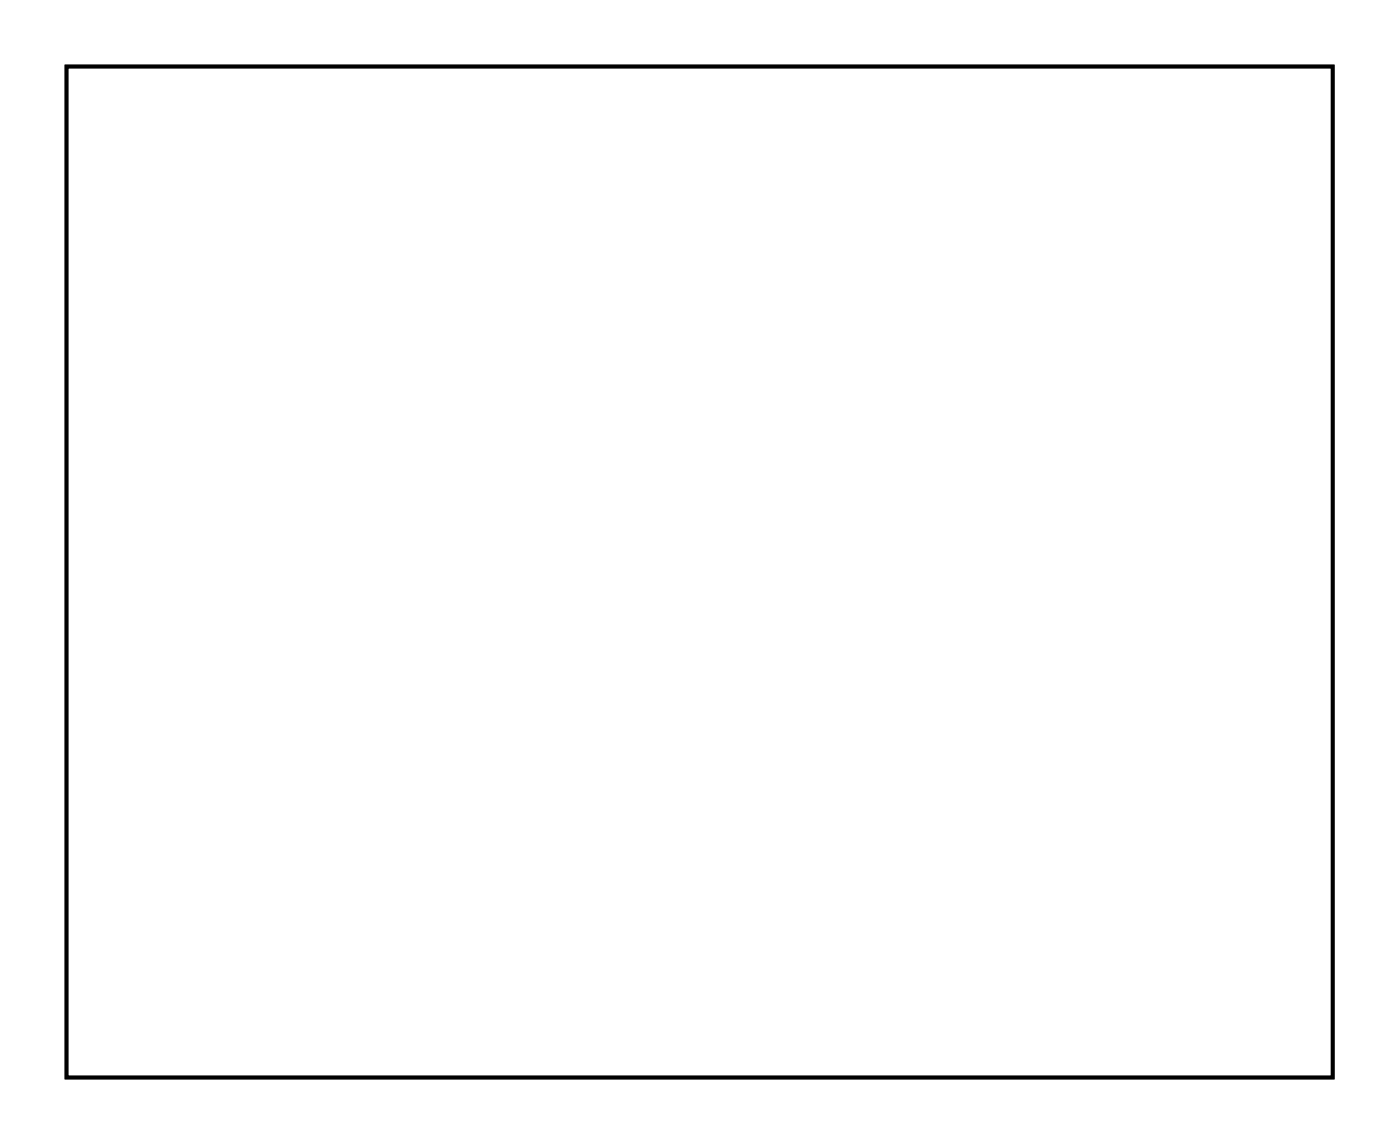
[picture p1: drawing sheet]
<svg xmlns="http://www.w3.org/2000/svg" width="77mm" height="62mm" viewBox="0 0 77 62" stroke-linecap="round" stroke-linejoin="round" font-family="sans-serif">
<path d="M3.6 3.6h69.3v55.3h-69.3z" fill="none" stroke="#000" stroke-width=".2"/>
<path d="M3.6 3.6h69.3v55.3h-69.3zM3.6 3.6v55.3h69.3v-55.3z" fill="#000"/>
<circle cx="14.2" cy="28" r=".6" fill="#fff"/>
<circle cx="14.2" cy="28" r=".6" fill="none" stroke="#fff" stroke-width=".65" stroke-linecap="butt"/>
<path d="M13.6 27.4h1.2v1.2h-1.2z" fill="#fff"/>
<path d="M13.6 27.4h1.2v1.2h-1.2z" fill="none" stroke="#fff" stroke-width=".65" stroke-linecap="butt"/>
<circle cx="14.2" cy="25.5" r=".6" fill="#fff"/>
<circle cx="14.2" cy="25.5" r=".6" fill="none" stroke="#fff" stroke-width=".65" stroke-linecap="butt"/>
<circle cx="14.2" cy="17.9" r=".7" fill="#fff"/>
<circle cx="14.2" cy="17.9" r=".7" fill="none" stroke="#fff" stroke-width=".76" stroke-linecap="butt"/>
<circle cx="24.4" cy="17.9" r=".7" fill="#fff"/>
<circle cx="24.4" cy="17.9" r=".7" fill="none" stroke="#fff" stroke-width=".76" stroke-linecap="butt"/>
<circle cx="57.4" cy="56" r=".66" fill="#fff"/>
<circle cx="57.4" cy="56" r=".66" fill="none" stroke="#fff" stroke-width=".61" stroke-linecap="butt"/>
<circle cx="59.9" cy="56" r=".66" fill="#fff"/>
<circle cx="59.9" cy="56" r=".66" fill="none" stroke="#fff" stroke-width=".61" stroke-linecap="butt"/>
<circle cx="62.5" cy="56" r=".66" fill="#fff"/>
<circle cx="62.5" cy="56" r=".66" fill="none" stroke="#fff" stroke-width=".61" stroke-linecap="butt"/>
<circle cx="65" cy="56" r=".66" fill="#fff"/>
<circle cx="65" cy="56" r=".66" fill="none" stroke="#fff" stroke-width=".61" stroke-linecap="butt"/>
<circle cx="67.5" cy="56" r=".66" fill="#fff"/>
<circle cx="67.5" cy="56" r=".66" fill="none" stroke="#fff" stroke-width=".61" stroke-linecap="butt"/>
<circle cx="45.7" cy="7.7" r=".66" fill="#fff"/>
<circle cx="45.7" cy="7.7" r=".66" fill="none" stroke="#fff" stroke-width=".61" stroke-linecap="butt"/>
<circle cx="43.2" cy="7.7" r=".66" fill="#fff"/>
<circle cx="43.2" cy="7.7" r=".66" fill="none" stroke="#fff" stroke-width=".61" stroke-linecap="butt"/>
<circle cx="40.6" cy="7.7" r=".66" fill="#fff"/>
<circle cx="40.6" cy="7.7" r=".66" fill="none" stroke="#fff" stroke-width=".61" stroke-linecap="butt"/>
<circle cx="38.1" cy="7.7" r=".66" fill="#fff"/>
<circle cx="38.1" cy="7.7" r=".66" fill="none" stroke="#fff" stroke-width=".61" stroke-linecap="butt"/>
<circle cx="35.5" cy="7.7" r=".66" fill="#fff"/>
<circle cx="35.5" cy="7.7" r=".66" fill="none" stroke="#fff" stroke-width=".61" stroke-linecap="butt"/>
<circle cx="33" cy="7.7" r=".66" fill="#fff"/>
<circle cx="33" cy="7.7" r=".66" fill="none" stroke="#fff" stroke-width=".61" stroke-linecap="butt"/>
<circle cx="30.5" cy="7.7" r=".66" fill="#fff"/>
<circle cx="30.5" cy="7.7" r=".66" fill="none" stroke="#fff" stroke-width=".61" stroke-linecap="butt"/>
<circle cx="27.9" cy="7.7" r=".66" fill="#fff"/>
<circle cx="27.9" cy="7.7" r=".66" fill="none" stroke="#fff" stroke-width=".61" stroke-linecap="butt"/>
<circle cx="25.4" cy="7.7" r=".66" fill="#fff"/>
<circle cx="25.4" cy="7.7" r=".66" fill="none" stroke="#fff" stroke-width=".61" stroke-linecap="butt"/>
<circle cx="22.8" cy="7.7" r=".66" fill="#fff"/>
<circle cx="22.8" cy="7.7" r=".66" fill="none" stroke="#fff" stroke-width=".61" stroke-linecap="butt"/>
<circle cx="67.5" cy="7.7" r=".66" fill="#fff"/>
<circle cx="67.5" cy="7.7" r=".66" fill="none" stroke="#fff" stroke-width=".61" stroke-linecap="butt"/>
<circle cx="65" cy="7.7" r=".66" fill="#fff"/>
<circle cx="65" cy="7.7" r=".66" fill="none" stroke="#fff" stroke-width=".61" stroke-linecap="butt"/>
<circle cx="62.5" cy="7.7" r=".66" fill="#fff"/>
<circle cx="62.5" cy="7.7" r=".66" fill="none" stroke="#fff" stroke-width=".61" stroke-linecap="butt"/>
<circle cx="59.9" cy="7.7" r=".66" fill="#fff"/>
<circle cx="59.9" cy="7.7" r=".66" fill="none" stroke="#fff" stroke-width=".61" stroke-linecap="butt"/>
<circle cx="57.4" cy="7.7" r=".66" fill="#fff"/>
<circle cx="57.4" cy="7.7" r=".66" fill="none" stroke="#fff" stroke-width=".61" stroke-linecap="butt"/>
<circle cx="54.8" cy="7.7" r=".66" fill="#fff"/>
<circle cx="54.8" cy="7.7" r=".66" fill="none" stroke="#fff" stroke-width=".61" stroke-linecap="butt"/>
<circle cx="52.3" cy="7.7" r=".66" fill="#fff"/>
<circle cx="52.3" cy="7.7" r=".66" fill="none" stroke="#fff" stroke-width=".61" stroke-linecap="butt"/>
<circle cx="49.8" cy="7.7" r=".66" fill="#fff"/>
<circle cx="49.8" cy="7.7" r=".66" fill="none" stroke="#fff" stroke-width=".61" stroke-linecap="butt"/>
<circle cx="34.5" cy="56" r=".66" fill="#fff"/>
<circle cx="34.5" cy="56" r=".66" fill="none" stroke="#fff" stroke-width=".61" stroke-linecap="butt"/>
<circle cx="32" cy="56" r=".66" fill="#fff"/>
<circle cx="32" cy="56" r=".66" fill="none" stroke="#fff" stroke-width=".61" stroke-linecap="butt"/>
<circle cx="37.1" cy="56" r=".66" fill="#fff"/>
<circle cx="37.1" cy="56" r=".66" fill="none" stroke="#fff" stroke-width=".61" stroke-linecap="butt"/>
<circle cx="39.6" cy="56" r=".66" fill="#fff"/>
<circle cx="39.6" cy="56" r=".66" fill="none" stroke="#fff" stroke-width=".61" stroke-linecap="butt"/>
<circle cx="42.1" cy="56" r=".66" fill="#fff"/>
<circle cx="42.1" cy="56" r=".66" fill="none" stroke="#fff" stroke-width=".61" stroke-linecap="butt"/>
<circle cx="44.7" cy="56" r=".66" fill="#fff"/>
<circle cx="44.7" cy="56" r=".66" fill="none" stroke="#fff" stroke-width=".61" stroke-linecap="butt"/>
<circle cx="47.2" cy="56" r=".66" fill="#fff"/>
<circle cx="47.2" cy="56" r=".66" fill="none" stroke="#fff" stroke-width=".61" stroke-linecap="butt"/>
<circle cx="49.8" cy="56" r=".66" fill="#fff"/>
<circle cx="49.8" cy="56" r=".66" fill="none" stroke="#fff" stroke-width=".61" stroke-linecap="butt"/>
<circle cx="54.8" cy="56" r=".66" fill="#fff"/>
<circle cx="54.8" cy="56" r=".66" fill="none" stroke="#fff" stroke-width=".61" stroke-linecap="butt"/>
</svg>
